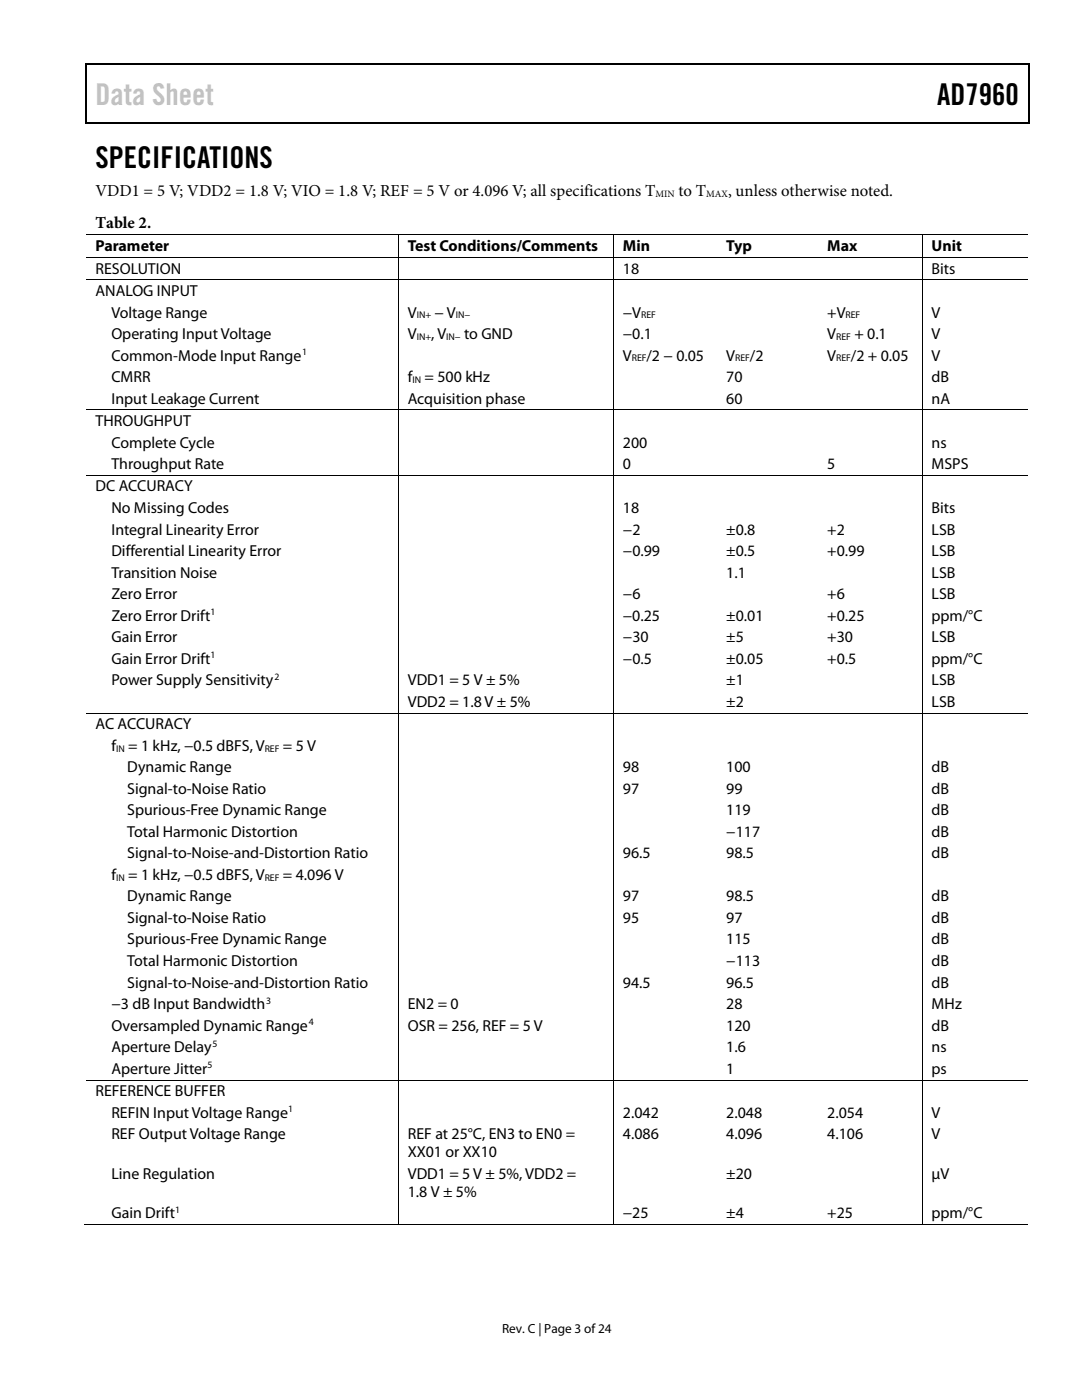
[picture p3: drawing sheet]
<svg xmlns="http://www.w3.org/2000/svg" width="216mm" height="279mm" viewBox="0 0 216 279" stroke-linecap="round" stroke-linejoin="round" font-family="sans-serif">
<defs><g id="words">
<text font-size="6" fill="#c1c1c1" x="19" y="21">Data Sheet</text>
<g font-size="6">
<text x="187" y="21">AD7960</text>
<text x="19" y="33.6">SPECIFICATIONS</text>
</g>
<g font-size="3.3">
<text x="19" y="39.2">VDD1 = 5 V; VDD2 = 1.8 V; VIO = 1.8 V; REF = 5 V or 4.096 V; all specifications T</text>
<text x="135.4" y="39.2">to T</text>
<text x="145.3" y="39.2">, unless otherwise noted.</text>
<text x="19" y="45.6">Table 2.</text>
</g>
<g font-size="3.2">
<text x="19" y="50.1">Parameter</text>
<text x="81.4" y="50.1">Test Conditions/Comments</text>
<text x="124.3" y="50.1">Min</text>
<text x="144.9" y="50.1">Typ</text>
<text x="165.1" y="50.1">Max</text>
<text x="185.9" y="50.1">Unit</text>
<text x="19" y="54.6">RESOLUTION</text>
<text x="19" y="59.1">ANALOG INPUT</text>
<text x="124.3" y="54.6">18</text>
<text x="185.9" y="54.6">Bits</text>
<text x="22.2" y="63.4">Voltage Range</text>
<text x="81.4" y="63.4">V</text>
<text x="86.7" y="63.4">− V</text>
<text x="124.3" y="63.4">−V</text>
<text x="165.1" y="63.4">+V</text>
<text x="185.9" y="63.4">V</text>
<text x="22.2" y="67.7">Operating Input Voltage</text>
<text x="22.2" y="71.9">Common-Mode Input Range</text>
<text x="81.4" y="67.7">V</text>
<text x="86.1" y="67.7">, V</text>
<text x="92.6" y="67.7">to GND</text>
<text x="124.3" y="67.7">−0.1</text>
<text x="124.3" y="71.9">V</text>
<text x="129" y="71.9">/2 − 0.05</text>
<text x="144.9" y="71.9">V</text>
<text x="149.6" y="71.9">/2</text>
<text x="165.1" y="67.7">V</text>
<text x="165.1" y="71.9">V</text>
<text x="169.8" y="71.9">/2 + 0.05</text>
<text x="170.5" y="67.7">+ 0.1</text>
<text x="185.9" y="67.7">V</text>
<text x="185.9" y="71.9">V</text>
<text x="22.2" y="76.2">CMRR</text>
<text x="81.4" y="76.2">f</text>
<text x="84.7" y="76.2">= 500 kHz</text>
<text x="144.9" y="76.2">70</text>
<text x="185.9" y="76.2">dB</text>
<text x="22.2" y="80.5">Input Leakage Current</text>
<text x="81.4" y="80.5">Acquisition phase</text>
<text x="144.9" y="80.5">60</text>
<text x="185.9" y="80.5">nA</text>
<text x="19" y="85">THROUGHPUT</text>
<text x="22.2" y="89.3">Complete Cycle</text>
<text x="124.3" y="89.3">200</text>
<text x="185.9" y="89.3">ns</text>
<text x="22.2" y="93.6">Throughput Rate</text>
<text x="124.3" y="93.6">0</text>
<text x="165.1" y="93.6">5</text>
<text x="185.9" y="93.6">MSPS</text>
<text x="19" y="98.1">DC ACCURACY</text>
<text x="22.2" y="102.4">No Missing Codes</text>
<text x="22.2" y="106.7">Integral Linearity Error</text>
<text x="124.3" y="106.7">−2</text>
<text x="124.3" y="102.4">18</text>
<text x="144.9" y="106.7">±0.8</text>
<text x="165.1" y="106.7">+2</text>
<text x="185.9" y="106.7">LSB</text>
<text x="185.9" y="102.4">Bits</text>
<text x="22.2" y="111">Differential Linearity Error</text>
<text x="124.3" y="111">−0.99</text>
<text x="144.9" y="111">±0.5</text>
<text x="165.1" y="111">+0.99</text>
<text x="185.9" y="111">LSB</text>
<text x="22.2" y="115.3">Transition Noise</text>
<text x="22.2" y="119.6">Zero Error</text>
<text x="124.3" y="119.6">−6</text>
<text x="144.9" y="115.3">1.1</text>
<text x="165.1" y="119.6">+6</text>
<text x="185.9" y="115.3">LSB</text>
<text x="185.9" y="119.6">LSB</text>
<text x="22.2" y="123.9">Zero Error Drift</text>
<text x="124.3" y="123.9">−0.25</text>
<text x="144.9" y="123.9">±0.01</text>
<text x="165.1" y="123.9">+0.25</text>
<text x="185.9" y="123.9">ppm/°C</text>
<text x="22.2" y="128.2">Gain Error</text>
<text x="124.3" y="128.2">−30</text>
<text x="144.9" y="128.2">±5</text>
<text x="165.1" y="128.2">+30</text>
<text x="185.9" y="128.2">LSB</text>
<text x="22.2" y="132.5">Gain Error Drift</text>
<text x="22.2" y="136.8">Power Supply Sensitivity</text>
<text x="81.4" y="136.8">VDD1 = 5 V ± 5%</text>
<text x="124.3" y="132.5">−0.5</text>
<text x="144.9" y="132.5">±0.05</text>
<text x="144.9" y="136.8">±1</text>
<text x="165.1" y="132.5">+0.5</text>
<text x="185.9" y="136.8">LSB</text>
<text x="185.9" y="132.5">ppm/°C</text>
<text x="81.4" y="141.1">VDD2 = 1.8 V ± 5%</text>
<text x="144.9" y="141.1">±2</text>
<text x="185.9" y="141.1">LSB</text>
<text x="19" y="145.5">AC ACCURACY</text>
<text x="22.2" y="149.8">f</text>
<text x="25.6" y="149.8">= 1 kHz, −0.5 dBFS, V</text>
<text x="56.5" y="149.8">= 5 V</text>
<text x="25.4" y="154.1">Dynamic Range</text>
<text x="124.3" y="154.1">98</text>
<text x="144.9" y="154.1">100</text>
<text x="185.9" y="154.1">dB</text>
<text x="25.4" y="158.4">Signal-to-Noise Ratio</text>
<text x="124.3" y="158.4">97</text>
<text x="144.9" y="158.4">99</text>
<text x="185.9" y="158.4">dB</text>
<text x="25.4" y="162.7">Spurious-Free Dynamic Range</text>
<text x="25.4" y="167">Total Harmonic Distortion</text>
<text x="144.9" y="162.7">119</text>
<text x="144.9" y="167">−117</text>
<text x="185.9" y="162.7">dB</text>
<text x="185.9" y="167">dB</text>
<text x="25.4" y="171.3">Signal-to-Noise-and-Distortion Ratio</text>
<text x="124.3" y="171.3">96.5</text>
<text x="144.9" y="171.3">98.5</text>
<text x="185.9" y="171.3">dB</text>
<text x="22.2" y="175.6">f</text>
<text x="25.4" y="179.9">Dynamic Range</text>
<text x="25.6" y="175.6">= 1 kHz, −0.5 dBFS, V</text>
<text x="56.5" y="175.6">= 4.096 V</text>
<text x="124.3" y="179.9">97</text>
<text x="144.9" y="179.9">98.5</text>
<text x="185.9" y="179.9">dB</text>
<text x="25.4" y="184.2">Signal-to-Noise Ratio</text>
<text x="124.3" y="184.2">95</text>
<text x="144.9" y="184.2">97</text>
<text x="185.9" y="184.2">dB</text>
<text x="25.4" y="188.5">Spurious-Free Dynamic Range</text>
<text x="144.9" y="188.5">115</text>
<text x="185.9" y="188.5">dB</text>
<text x="25.4" y="192.8">Total Harmonic Distortion</text>
<text x="25.4" y="197.1">Signal-to-Noise-and-Distortion Ratio</text>
<text x="124.3" y="197.1">94.5</text>
<text x="144.9" y="197.1">96.5</text>
<text x="144.9" y="192.8">−113</text>
<text x="185.9" y="197.1">dB</text>
<text x="185.9" y="192.8">dB</text>
<text x="22.2" y="201.4">−3 dB Input Bandwidth</text>
<text x="81.4" y="201.4">EN2 = 0</text>
<text x="144.9" y="201.4">28</text>
<text x="185.9" y="201.4">MHz</text>
<text x="22.2" y="205.7">Oversampled Dynamic Range</text>
<text x="22.2" y="210">Aperture Delay</text>
<text x="81.4" y="205.7">OSR = 256, REF = 5 V</text>
<text x="144.9" y="205.7">120</text>
<text x="144.9" y="210">1.6</text>
<text x="185.9" y="205.7">dB</text>
<text x="185.9" y="210">ns</text>
<text x="22.2" y="214.3">Aperture Jitter</text>
<text x="144.9" y="214.3">1</text>
<text x="185.9" y="214.3">ps</text>
<text x="19" y="218.7">REFERENCE BUFFER</text>
<text x="22.2" y="223">REFIN Input Voltage Range</text>
<text x="22.2" y="227.3">REF Output Voltage Range</text>
<text x="81.4" y="227.4">REF at 25°C, EN3 to EN0 =</text>
<text x="124.3" y="223">2.042</text>
<text x="124.3" y="227.3">4.086</text>
<text x="144.9" y="223">2.048</text>
<text x="144.9" y="227.3">4.096</text>
<text x="165.1" y="223">2.054</text>
<text x="165.1" y="227.3">4.106</text>
<text x="185.9" y="223">V</text>
<text x="185.9" y="227.3">V</text>
<text x="81.4" y="230.9">XX01 or XX10</text>
<text x="22.2" y="235.2">Line Regulation</text>
<text x="81.4" y="238.8">1.8 V ± 5%</text>
<text x="81.4" y="235.2">VDD1 = 5 V ± 5%, VDD2 =</text>
<text x="144.9" y="235.2">±20</text>
<text x="185.9" y="235.2">µV</text>
<text x="22.2" y="243.1">Gain Drift</text>
<text x="124.3" y="243.1">−25</text>
<text x="144.9" y="243.1">±4</text>
<text x="165.1" y="243.1">+25</text>
<text x="185.9" y="243.1">ppm/°C</text>
</g>
<text font-size="2.6" x="100.2" y="266">Rev. C | Page 3 of 24</text>
<g font-size="1.9">
<text x="130.8" y="39.3">MIN</text>
<text x="140.9" y="39.3">MAX</text>
<text x="83.1" y="63.5">IN+</text>
<text x="91" y="63.5">IN−</text>
<text x="128" y="63.5">REF</text>
<text x="168.7" y="63.5">REF</text>
<text x="60.3" y="70.9">1</text>
<text x="83.1" y="67.8">IN+</text>
<text x="89" y="67.8">IN−</text>
<text x="166.9" y="67.8">REF</text>
<text x="82.3" y="76.4">IN</text>
<text x="126.1" y="72.1">REF</text>
<text x="146.7" y="72.1">REF</text>
<text x="166.9" y="72.1">REF</text>
<text x="42" y="122.8">1</text>
<text x="42" y="131.4">1</text>
<text x="54.8" y="135.7">2</text>
<text x="23.2" y="150">IN</text>
<text x="52.8" y="150">REF</text>
<text x="23.2" y="175.8">IN</text>
<text x="52.8" y="175.8">REF</text>
<text x="53.1" y="200.3">3</text>
<text x="42.4" y="208.9">5</text>
<text x="61.6" y="204.6">4</text>
<text x="41.4" y="213.2">5</text>
<text x="57.5" y="222">1</text>
<text x="34.9" y="242">1</text>
</g>
</g></defs>
<g fill="#000">
<path d="M17 12.7h.3v1h-.3zM17 12.7h.3v.3h-.3zM82.7 12.7h.2v.3h-.2zM205.2 12.7h.3v1h-.3zM205.2 12.7h.3v.3h-.3zM17 24.4h.3v.3h-.3zM82.4 24.4h.3v.3h-.3zM205.2 24.4h.3v.3h-.3zM79.4 46.8h.1v.1h-.1zM79.4 51.3h.1v.2h-.1zM79.4 55.8h.1v.1h-.1zM122.3 46.8h.2v.1h-.2z"/>
<path d="M122.3 51.3h.2v.2h-.2zM122.3 55.8h.2v.1h-.2zM143 46.8h.2v.1h-.2zM143 51.3h.2v.2h-.2zM143 55.8h.2v.1h-.2zM163.2 46.8h.1v.1h-.1zM163.2 51.3h.1v.2h-.1zM163.2 55.8h.1v.1h-.1zM183.9 46.8h.2v.1h-.2zM183.9 51.3h.2v.2h-.2zM183.9 55.8h.2v.1h-.2zM79.4 81.7h.1v.2h-.1z"/>
<path d="M79.4 94.8h.1v.2h-.1zM122.3 81.7h.2v.2h-.2zM122.3 94.8h.2v.2h-.2zM143 81.7h.2v.2h-.2zM143 94.8h.2v.2h-.2zM163.2 81.7h.1v.2h-.1zM163.2 94.8h.1v.2h-.1zM183.9 81.7h.2v.2h-.2zM183.9 94.8h.2v.2h-.2zM79.4 142.2h.1v.2h-.1zM122.3 142.2h.2v.2h-.2zM143 142.2h.2v.2h-.2z"/>
<path d="M163.2 142.2h.1v.2h-.1zM183.9 142.2h.2v.2h-.2zM79.4 215.5h.1v.1h-.1zM122.3 215.5h.2v.1h-.2zM143 215.5h.2v.1h-.2zM163.2 215.5h.1v.1h-.1zM183.9 215.5h.2v.1h-.2zM79.4 244.3h.1v.2h-.1zM122.3 244.3h.2v.2h-.2zM142.8 244.3h.2v.2h-.2zM162.9 244.3h.2v.2h-.2zM183.9 244.3h.2v.2h-.2z"/>
</g>
<path d="M17.1 13.7v10.7M17.3 12.8h65.4M82.9 12.8h122.3M205.3 13.7v10.7M17.3 24.5h187.9" fill="none" stroke="#000" stroke-width=".25"/>
<g fill="none" stroke="#000" stroke-width=".2">
<path d="M17.1 46.9h62.3M17.1 51.4h62.3M17.1 55.9h62.3M79.5 46.9v4.4M79.5 51.5v4.3M79.5 55.9v25.8M79.5 46.9h42.8M79.5 51.4h42.8M79.5 55.9h42.8M122.4 46.9v4.4M122.4 51.5v4.3M122.4 55.9v25.8"/>
<path d="M122.5 46.9h20.5M122.5 51.4h20.5M122.5 55.9h20.5M143.2 46.9h20M143.2 51.4h20M143.2 55.9h20M163.3 46.9h20.6M163.3 51.4h20.6M163.3 55.9h20.6M184 46.9v4.4M184 51.5v4.3M184 55.9v25.8"/>
<path d="M184.1 46.9h21M184.1 51.4h21M184.1 55.9h21M17.1 81.8h62.3M17.1 94.9h62.3M79.5 81.9v12.9M79.5 95v47.2M79.5 81.8h42.8M79.5 94.9h42.8M122.4 81.9v12.9M122.4 95v47.2M122.5 81.8h20.5"/>
<path d="M122.5 94.9h20.5M143.2 81.8h20M143.2 94.9h20M163.3 81.8h20.6M163.3 94.9h20.6M184 81.9v12.9M184 95v47.2M184.1 81.8h21M184.1 94.9h21M17.1 142.3h62.3M79.5 142.4v73.1M79.5 142.3h42.8"/>
<path d="M122.4 142.4v73.1M122.5 142.3h20.5M143.2 142.3h20M163.3 142.3h20.6M184 142.4v73.1M184.1 142.3h21M17.1 215.5h62.3M79.5 215.6v28.7M79.5 215.5h42.8M122.4 215.6v28.7M122.5 215.5h20.5M143.2 215.5h20"/>
<path d="M163.3 215.5h20.6M184 215.6v28.7M184.1 215.5h21M16.9 244.4h62.5M79.5 244.4h42.8M122.5 244.4h61.4M184.1 244.4h21"/>
</g>
<use href="#words"/>
</svg>
